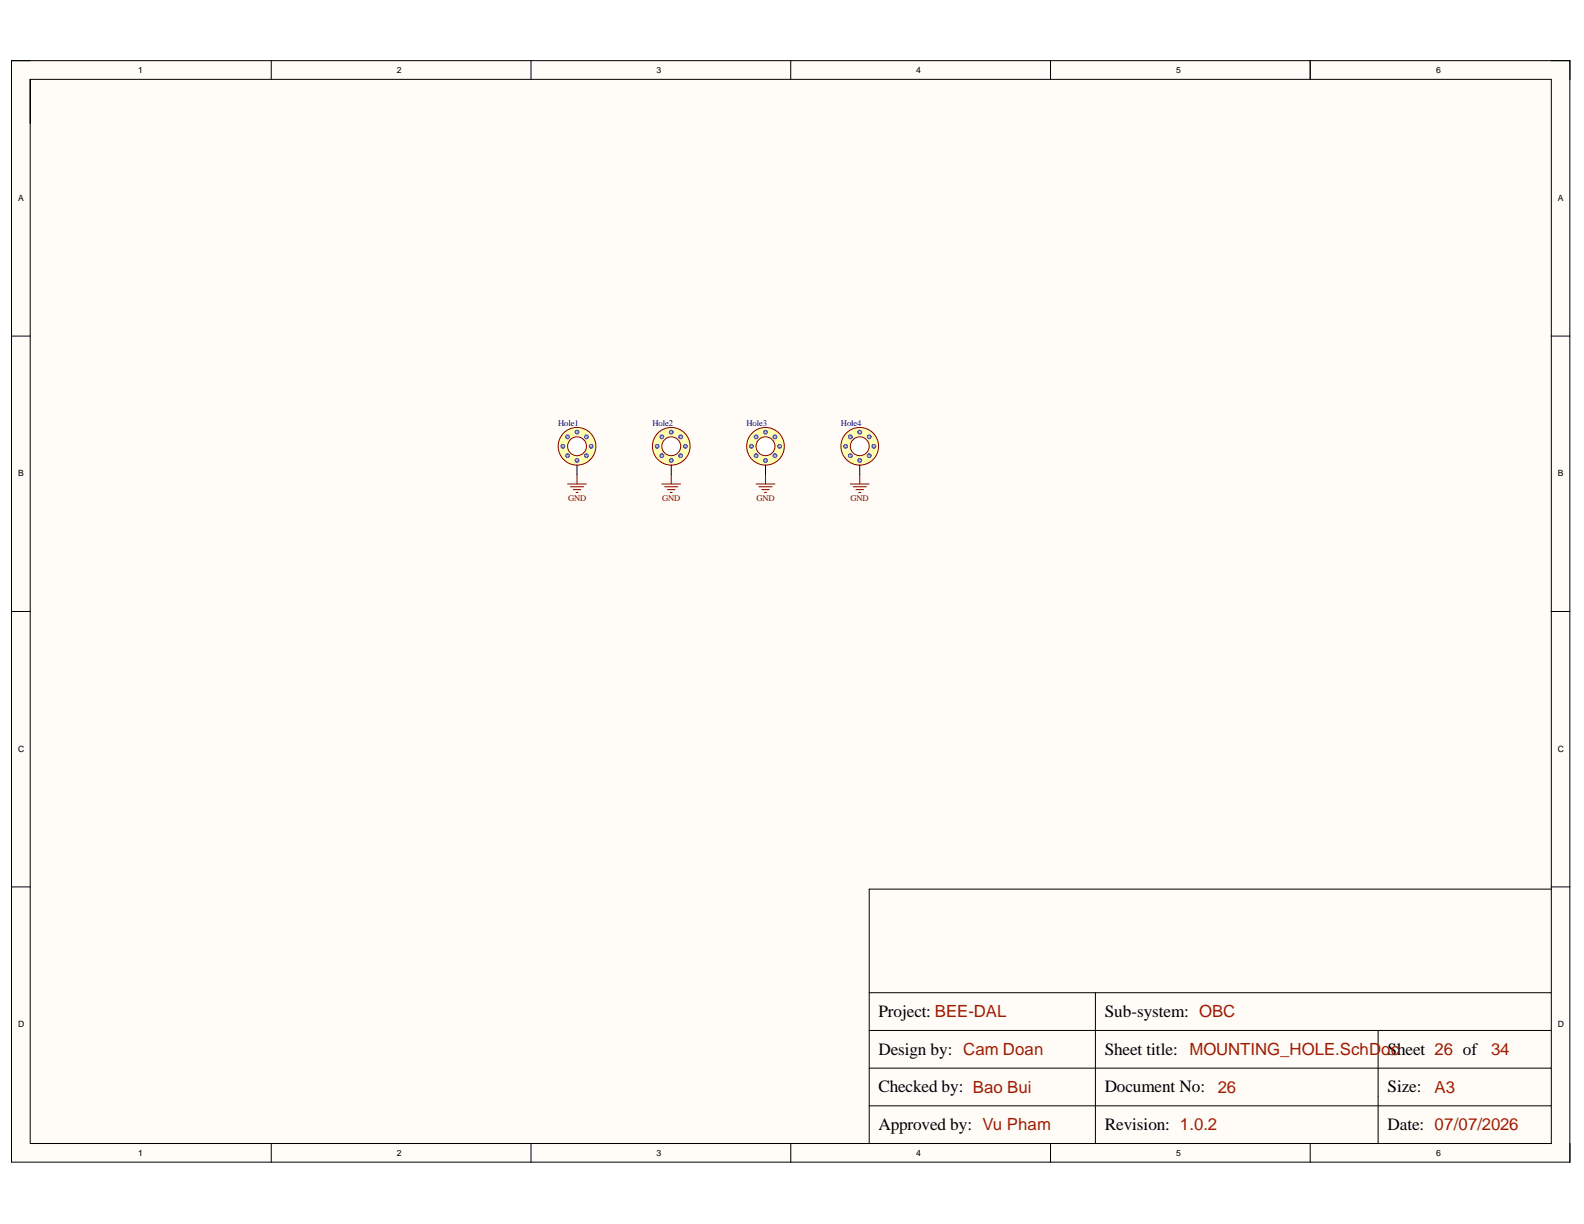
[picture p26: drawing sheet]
<svg xmlns="http://www.w3.org/2000/svg" width="279mm" height="216mm" viewBox="0 0 279 216" stroke-linecap="round" stroke-linejoin="round" font-family="sans-serif">
<defs><g id="words">
<g font-size="3">
<text x="154.9" y="179.4">Project: BEE-DAL</text>
<text x="194.9" y="179.4">Sub-system: OBC</text>
<text x="154.9" y="186.1">Design by: Cam Doan</text>
<text x="194.9" y="186.1">Sheet title: MOUNTING_HOLE.SchDoSheet 26 of</text>
<text x="154.9" y="192.7">Checked by: Bao Bui</text>
<text x="194.9" y="192.7">Document No:</text>
<text x="244.8" y="192.7">Size:</text>
<text x="154.9" y="199.4">Approved by: Vu Pham</text>
<text x="194.9" y="199.4">Revision: 1.0.2</text>
<text x="244.8" y="199.4">Date: 07/07/2026</text>
</g>
<g font-size="3" fill="#a61c00">
<text x="245.3" y="186.1">c</text>
<text x="263" y="186.1">34</text>
<text x="214.8" y="192.8">26</text>
<text x="253" y="192.8">A3</text>
</g>
<g font-size="1.5">
<text x="24.4" y="12.9">1</text>
<text x="70" y="12.9">2</text>
<text x="115.8" y="12.9">3</text>
<text x="161.6" y="12.9">4</text>
<text x="207.5" y="12.9">5</text>
<text x="253.3" y="12.9">6</text>
<text x="3.2" y="35.5">A</text>
<text x="274.8" y="35.5">A</text>
<text x="3.2" y="84">B</text>
<text x="274.8" y="84">B</text>
<text x="3.2" y="132.7">C</text>
<text x="274.8" y="132.7">C</text>
<text x="3.2" y="181.2">D</text>
<text x="274.8" y="181.2">D</text>
<text x="24.4" y="203.8">1</text>
<text x="70" y="203.8">2</text>
<text x="115.8" y="203.8">3</text>
<text x="161.6" y="203.8">4</text>
<text x="207.5" y="203.8">5</text>
<text x="253.3" y="203.8">6</text>
</g>
<g font-size="1.5" fill="#000080">
<text x="98.4" y="75.1">Hole1</text>
<text x="115.1" y="75.1">Hole2</text>
<text x="131.7" y="75.1">Hole3</text>
<text x="148.3" y="75.1">Hole4</text>
</g>
<g font-size="1.5" fill="#800000">
<text x="100.2" y="88.4">GND</text>
<text x="116.8" y="88.4">GND</text>
<text x="133.5" y="88.4">GND</text>
<text x="150" y="88.4">GND</text>
</g>
</g></defs>
<g fill="#fffcf8">
<path d="M2 10.7h274.9v194.3h-274.9z" fill-rule="evenodd"/>
<path d="M5.4 14h268.2v187.7h-268.2z" fill-rule="evenodd"/>
</g>
<g fill="none" stroke="#000" stroke-width=".18">
<path d="M47.8 10.7v3.3M93.7 10.7v3.3M139.5 10.7v3.3M185.3 10.7v3.3M231.1 10.7v3.3M276.9 10.7v194.3h-274.9v-194.3h274.9v3.3M2 59.3h3.4M273.6 59.3h3.3M2 107.9h3.4M273.6 107.9h3.3M2 156.4h3.4M273.6 156.4h3.3"/>
<path d="M273.7 156.8h-120.4v44.9M153.3 175.1h120.2M193.2 175.1v26.6M153.3 188.4h120.2M153.3 181.8h120.2M153.3 195.1h120.2M243.1 181.8v19.9M5.3 201.7v-187.7h268.3v187.7M5.4 201.7h268.3M47.8 201.7v3.3M93.7 201.7v3.3M139.5 201.7v3.3"/>
<path d="M185.3 201.7v3.3M231.1 201.7v3.3M276.9 201.7v3.3"/>
</g>
<path d="M100.1 85.4h3.3M100.6 85.9h2.3M101.1 86.4h1.3M101.6 86.9h.3M101.8 83.7v1.7" fill="none" stroke="#800000" stroke-width=".18"/>
<circle cx="101.8" cy="78.7" r="3.3" fill="#ffffb0"/>
<circle cx="101.8" cy="78.7" r="3.3" fill="none" stroke="#800000" stroke-width=".18"/>
<circle cx="101.8" cy="78.7" r="1.66" fill="#fff"/>
<circle cx="101.8" cy="78.7" r="1.66" fill="none" stroke="#800000" stroke-width=".18"/>
<circle cx="101.8" cy="76.2" r=".33" fill="#c0c0c0"/>
<circle cx="101.8" cy="76.2" r=".33" fill="none" stroke="#00f" stroke-width=".18"/>
<circle cx="101.8" cy="81.2" r=".33" fill="#c0c0c0"/>
<circle cx="101.8" cy="81.2" r=".33" fill="none" stroke="#00f" stroke-width=".18"/>
<circle cx="99.3" cy="78.7" r=".33" fill="#c0c0c0"/>
<circle cx="99.3" cy="78.7" r=".33" fill="none" stroke="#00f" stroke-width=".18"/>
<circle cx="104.3" cy="78.7" r=".33" fill="#c0c0c0"/>
<circle cx="104.3" cy="78.7" r=".33" fill="none" stroke="#00f" stroke-width=".18"/>
<circle cx="103.4" cy="77.1" r=".33" fill="#c0c0c0"/>
<circle cx="103.4" cy="77.1" r=".33" fill="none" stroke="#00f" stroke-width=".18"/>
<circle cx="100.1" cy="77.1" r=".33" fill="#c0c0c0"/>
<circle cx="100.1" cy="77.1" r=".33" fill="none" stroke="#00f" stroke-width=".18"/>
<circle cx="100.1" cy="80.4" r=".33" fill="#c0c0c0"/>
<circle cx="100.1" cy="80.4" r=".33" fill="none" stroke="#00f" stroke-width=".18"/>
<circle cx="103.4" cy="80.4" r=".33" fill="#c0c0c0"/>
<circle cx="103.4" cy="80.4" r=".33" fill="none" stroke="#00f" stroke-width=".18"/>
<path d="M101.8 82v1.7" fill="none" stroke="#000" stroke-width=".18"/>
<path d="M116.7 85.4h3.4M117.2 85.9h2.4M117.7 86.4h1.4M118.2 86.9h.4M118.4 83.7v1.7" fill="none" stroke="#800000" stroke-width=".18"/>
<circle cx="118.4" cy="78.7" r="3.3" fill="#ffffb0"/>
<circle cx="118.4" cy="78.7" r="3.3" fill="none" stroke="#800000" stroke-width=".18"/>
<circle cx="118.4" cy="78.7" r="1.66" fill="#fff"/>
<circle cx="118.4" cy="78.7" r="1.66" fill="none" stroke="#800000" stroke-width=".18"/>
<circle cx="118.4" cy="76.2" r=".33" fill="#c0c0c0"/>
<circle cx="118.4" cy="76.2" r=".33" fill="none" stroke="#00f" stroke-width=".18"/>
<circle cx="118.4" cy="81.2" r=".33" fill="#c0c0c0"/>
<circle cx="118.4" cy="81.2" r=".33" fill="none" stroke="#00f" stroke-width=".18"/>
<circle cx="115.9" cy="78.7" r=".33" fill="#c0c0c0"/>
<circle cx="115.9" cy="78.7" r=".33" fill="none" stroke="#00f" stroke-width=".18"/>
<circle cx="120.9" cy="78.7" r=".33" fill="#c0c0c0"/>
<circle cx="120.9" cy="78.7" r=".33" fill="none" stroke="#00f" stroke-width=".18"/>
<circle cx="120.1" cy="77.1" r=".33" fill="#c0c0c0"/>
<circle cx="120.1" cy="77.1" r=".33" fill="none" stroke="#00f" stroke-width=".18"/>
<circle cx="116.7" cy="77.1" r=".33" fill="#c0c0c0"/>
<circle cx="116.7" cy="77.1" r=".33" fill="none" stroke="#00f" stroke-width=".18"/>
<circle cx="116.7" cy="80.4" r=".33" fill="#c0c0c0"/>
<circle cx="116.7" cy="80.4" r=".33" fill="none" stroke="#00f" stroke-width=".18"/>
<circle cx="120.1" cy="80.4" r=".33" fill="#c0c0c0"/>
<circle cx="120.1" cy="80.4" r=".33" fill="none" stroke="#00f" stroke-width=".18"/>
<path d="M118.4 82v1.7" fill="none" stroke="#000" stroke-width=".18"/>
<path d="M133.4 85.4h3.3M133.9 85.9h2.3M134.4 86.4h1.3M134.9 86.9h.3M135 83.7v1.7" fill="none" stroke="#800000" stroke-width=".18"/>
<circle cx="135" cy="78.7" r="3.3" fill="#ffffb0"/>
<circle cx="135" cy="78.7" r="3.3" fill="none" stroke="#800000" stroke-width=".18"/>
<circle cx="135" cy="78.7" r="1.66" fill="#fff"/>
<circle cx="135" cy="78.7" r="1.66" fill="none" stroke="#800000" stroke-width=".18"/>
<circle cx="135" cy="76.2" r=".33" fill="#c0c0c0"/>
<circle cx="135" cy="76.2" r=".33" fill="none" stroke="#00f" stroke-width=".18"/>
<circle cx="135" cy="81.2" r=".33" fill="#c0c0c0"/>
<circle cx="135" cy="81.2" r=".33" fill="none" stroke="#00f" stroke-width=".18"/>
<circle cx="132.5" cy="78.7" r=".33" fill="#c0c0c0"/>
<circle cx="132.5" cy="78.7" r=".33" fill="none" stroke="#00f" stroke-width=".18"/>
<circle cx="137.5" cy="78.7" r=".33" fill="#c0c0c0"/>
<circle cx="137.5" cy="78.7" r=".33" fill="none" stroke="#00f" stroke-width=".18"/>
<circle cx="136.7" cy="77.1" r=".33" fill="#c0c0c0"/>
<circle cx="136.7" cy="77.1" r=".33" fill="none" stroke="#00f" stroke-width=".18"/>
<circle cx="133.4" cy="77.1" r=".33" fill="#c0c0c0"/>
<circle cx="133.4" cy="77.1" r=".33" fill="none" stroke="#00f" stroke-width=".18"/>
<circle cx="133.4" cy="80.4" r=".33" fill="#c0c0c0"/>
<circle cx="133.4" cy="80.4" r=".33" fill="none" stroke="#00f" stroke-width=".18"/>
<circle cx="136.7" cy="80.4" r=".33" fill="#c0c0c0"/>
<circle cx="136.7" cy="80.4" r=".33" fill="none" stroke="#00f" stroke-width=".18"/>
<path d="M135 82v1.7" fill="none" stroke="#000" stroke-width=".18"/>
<path d="M150 85.4h3.3M150.5 85.9h2.3M151 86.4h1.3M151.5 86.9h.3M151.6 83.7v1.7" fill="none" stroke="#800000" stroke-width=".18"/>
<circle cx="151.6" cy="78.7" r="3.3" fill="#ffffb0"/>
<circle cx="151.6" cy="78.7" r="3.3" fill="none" stroke="#800000" stroke-width=".18"/>
<circle cx="151.7" cy="78.7" r="1.66" fill="#fff"/>
<circle cx="151.7" cy="78.7" r="1.66" fill="none" stroke="#800000" stroke-width=".18"/>
<circle cx="151.7" cy="76.2" r=".33" fill="#c0c0c0"/>
<circle cx="151.7" cy="76.2" r=".33" fill="none" stroke="#00f" stroke-width=".18"/>
<circle cx="151.6" cy="81.2" r=".33" fill="#c0c0c0"/>
<circle cx="151.6" cy="81.2" r=".33" fill="none" stroke="#00f" stroke-width=".18"/>
<circle cx="149.2" cy="78.7" r=".33" fill="#c0c0c0"/>
<circle cx="149.2" cy="78.7" r=".33" fill="none" stroke="#00f" stroke-width=".18"/>
<circle cx="154.1" cy="78.7" r=".33" fill="#c0c0c0"/>
<circle cx="154.1" cy="78.7" r=".33" fill="none" stroke="#00f" stroke-width=".18"/>
<circle cx="153.3" cy="77.1" r=".33" fill="#c0c0c0"/>
<circle cx="153.3" cy="77.1" r=".33" fill="none" stroke="#00f" stroke-width=".18"/>
<circle cx="150" cy="77.1" r=".33" fill="#c0c0c0"/>
<circle cx="150" cy="77.1" r=".33" fill="none" stroke="#00f" stroke-width=".18"/>
<circle cx="150" cy="80.4" r=".33" fill="#c0c0c0"/>
<circle cx="150" cy="80.4" r=".33" fill="none" stroke="#00f" stroke-width=".18"/>
<circle cx="153.3" cy="80.4" r=".33" fill="#c0c0c0"/>
<circle cx="153.3" cy="80.4" r=".33" fill="none" stroke="#00f" stroke-width=".18"/>
<path d="M151.6 82v1.7" fill="none" stroke="#000" stroke-width=".18"/>
<use href="#words"/>
</svg>
